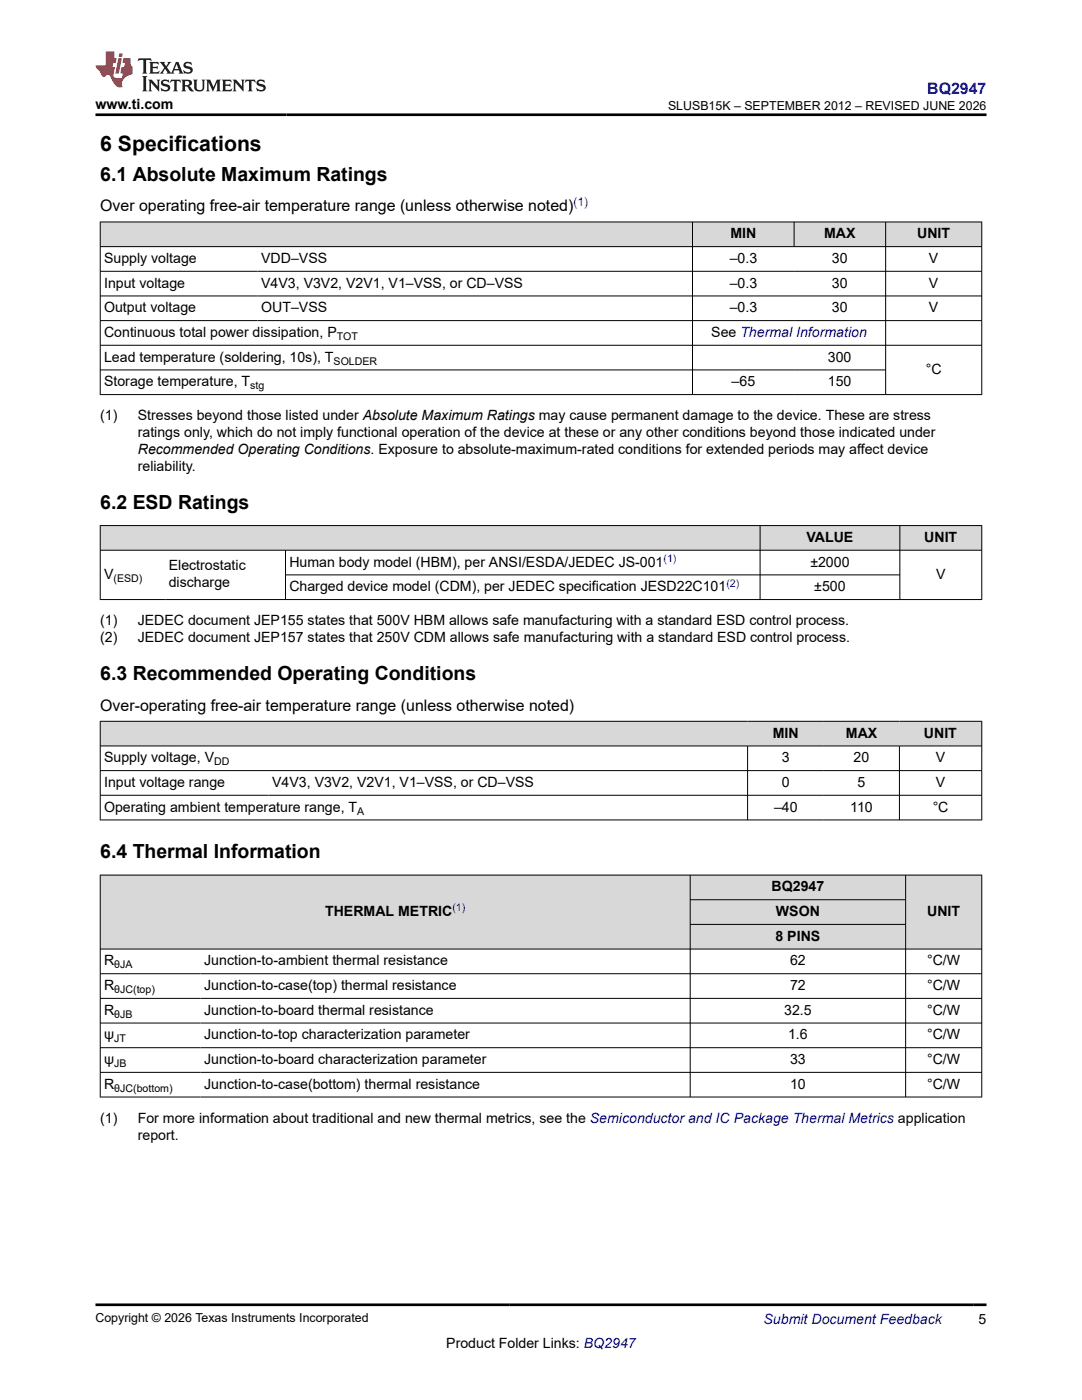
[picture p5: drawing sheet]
<svg xmlns="http://www.w3.org/2000/svg" width="216mm" height="279mm" viewBox="0 0 216 279" stroke-linecap="round" stroke-linejoin="round" font-family="sans-serif">
<defs><g id="words">
<text font-size="4.2" x="20" y="30.2">6 Specifications</text>
<g font-size="3.9">
<text x="20" y="36">6.1 Absolute Maximum Ratings</text>
<text x="20" y="101.6">6.2 ESD Ratings</text>
<text x="20" y="135.7">6.3 Recommended Operating Conditions</text>
<text x="20" y="171.3">6.4 Thermal Information</text>
</g>
<text font-size="3.2" fill="#00f" x="185" y="18.7">BQ2947</text>
<g font-size="3.2">
<text x="20" y="42.2">Over operating free-air temperature range (unless otherwise noted)</text>
<text x="20" y="141.8">Over-operating free-air temperature range (unless otherwise noted)</text>
</g>
<g font-size="2.8">
<text x="19" y="21.8">www.ti.com</text>
<text x="145.7" y="47.6">MIN</text>
<text x="164.5" y="47.6">MAX</text>
<text x="183" y="47.6">UNIT</text>
<text x="20.8" y="52.5">Supply voltage</text>
<text x="52.1" y="52.5">VDD–VSS</text>
<text x="145.6" y="52.5">–0.3</text>
<text x="166" y="52.5">30</text>
<text x="185.4" y="52.5">V</text>
<text x="20.8" y="57.4">Input voltage</text>
<text x="52.1" y="57.4">V4V3, V3V2, V2V1, V1–VSS, or CD–VSS</text>
<text x="145.6" y="57.4">–0.3</text>
<text x="166" y="57.4">30</text>
<text x="185.4" y="57.4">V</text>
<text x="20.8" y="62.3">Output voltage</text>
<text x="52.1" y="62.3">OUT–VSS</text>
<text x="145.6" y="62.3">–0.3</text>
<text x="166" y="62.3">30</text>
<text x="185.4" y="62.3">V</text>
<text x="20.8" y="67.3">Continuous total power dissipation, P</text>
<text x="141.9" y="67.3">See Thermal Information</text>
<text x="20.8" y="72.2">Lead temperature (soldering, 10s), T</text>
<text x="20.8" y="77.1">Storage temperature, T</text>
<text x="146" y="77.1">–65</text>
<text x="165.2" y="72.2">300</text>
<text x="165.2" y="77.1">150</text>
<text x="184.7" y="74.6">°C</text>
<text x="20" y="83.9">(1)</text>
<text x="27.5" y="83.9">Stresses beyond those listed under Absolute Maximum Ratings may cause permanent damage to the device. These are stress</text>
<text x="27.5" y="87.3">ratings only, which do not imply functional operation of the device at these or any other conditions beyond those indicated under</text>
<text x="27.5" y="90.7">Recommended Operating Conditions. Exposure to absolute-maximum-rated conditions for extended periods may affect device</text>
<text x="27.5" y="94.1">reliability.</text>
<text x="33.7" y="113.9">Electrostatic</text>
<text x="57.7" y="113.1">Human body model (HBM), per ANSI/ESDA/JEDEC JS-001</text>
<text x="160.9" y="108.2">VALUE</text>
<text x="161.7" y="113.1">±2000</text>
<text x="184.4" y="108.2">UNIT</text>
<text x="20.8" y="115.5">V</text>
<text x="33.7" y="117.2">discharge</text>
<text x="57.7" y="118">Charged device model (CDM), per JEDEC specification JESD22C101</text>
<text x="162.5" y="118">±500</text>
<text x="186.8" y="115.5">V</text>
<text x="20" y="124.8">(1)</text>
<text x="27.5" y="124.8">JEDEC document JEP155 states that 500V HBM allows safe manufacturing with a standard ESD control process.</text>
<text x="20" y="128.2">(2)</text>
<text x="27.5" y="128.2">JEDEC document JEP157 states that 250V CDM allows safe manufacturing with a standard ESD control process.</text>
<text x="154.2" y="147.2">MIN</text>
<text x="168.8" y="147.2">MAX</text>
<text x="184.4" y="147.2">UNIT</text>
<text x="20.8" y="152.1">Supply voltage, V</text>
<text x="156" y="152.1">3</text>
<text x="170.3" y="152.1">20</text>
<text x="186.7" y="152.1">V</text>
<text x="20.8" y="157.1">Input voltage range</text>
<text x="20.8" y="162">Operating ambient temperature range, T</text>
<text x="54.3" y="157.1">V4V3, V3V2, V2V1, V1–VSS, or CD–VSS</text>
<text x="154.5" y="162">–40</text>
<text x="156" y="157.1">0</text>
<text x="169.7" y="162">110</text>
<text x="171.1" y="157.1">5</text>
<text x="186.1" y="162">°C</text>
<text x="186.7" y="157.1">V</text>
<text x="154" y="177.9">BQ2947</text>
<text x="64.9" y="182.8">THERMAL METRIC</text>
<text x="154.8" y="182.8">WSON</text>
<text x="185" y="182.8">UNIT</text>
<text x="154.7" y="187.8">8 PINS</text>
<text x="20.8" y="192.7">R</text>
<text x="20.8" y="197.6">R</text>
<text x="40.8" y="192.7">Junction-to-ambient thermal resistance</text>
<text x="40.8" y="197.6">Junction-to-case(top) thermal resistance</text>
<text x="157.6" y="192.7">62</text>
<text x="157.6" y="197.6">72</text>
<text x="185" y="192.7">°C/W</text>
<text x="185" y="197.6">°C/W</text>
<text x="20.8" y="202.5">R</text>
<text x="40.8" y="202.5">Junction-to-board thermal resistance</text>
<text x="156.5" y="202.5">32.5</text>
<text x="185" y="202.5">°C/W</text>
<text x="20.8" y="207.4">ψ</text>
<text x="40.8" y="207.4">Junction-to-top characterization parameter</text>
<text x="157.3" y="207.4">1.6</text>
<text x="185" y="207.4">°C/W</text>
<text x="20.8" y="212.4">ψ</text>
<text x="40.8" y="212.4">Junction-to-board characterization parameter</text>
<text x="157.6" y="212.4">33</text>
<text x="185" y="212.4">°C/W</text>
<text x="20.8" y="217.3">R</text>
<text x="40.8" y="217.3">Junction-to-case(bottom) thermal resistance</text>
<text x="157.6" y="217.3">10</text>
<text x="185" y="217.3">°C/W</text>
<text x="20" y="224.1">(1)</text>
<text x="27.5" y="227.5">report.</text>
<text x="27.5" y="224.1">For more information about traditional and new thermal metrics, see the Semiconductor and IC Package Thermal Metrics application</text>
<text x="89" y="269">Product Folder Links: BQ2947</text>
<text x="195.3" y="264.2">5</text>
</g>
<text font-size="2.8" fill="#00f" x="152.4" y="264.2">Submit Document Feedback</text>
<g font-size="2.5">
<text x="133.3" y="21.9">SLUSB15K – SEPTEMBER 2012 – REVISED JUNE 2026</text>
<text x="19" y="263.9">Copyright © 2026 Texas Instruments Incorporated</text>
</g>
<text font-size="2.4" fill="#00f" x="114.4" y="41.1">(1)</text>
<g font-size="2.1">
<text x="67.2" y="67.8">TOT</text>
<text x="49.9" y="77.7">stg</text>
<text x="66.6" y="72.7">SOLDER</text>
<text x="22.6" y="116.1">(ESD)</text>
<text x="42.7" y="152.7">DD</text>
<text x="71.3" y="162.6">A</text>
<text x="22.8" y="193.2">θJA</text>
<text x="22.8" y="198.2">θJC(top)</text>
<text x="22.8" y="203.1">θJB</text>
<text x="22.8" y="208">JT</text>
<text x="22.8" y="212.9">JB</text>
<text x="22.8" y="217.9">θJC(bottom)</text>
</g>
<g font-size="2.1" fill="#00f">
<text x="132.4" y="112.1">(1)</text>
<text x="144.9" y="117.1">(2)</text>
<text x="90.3" y="181.9">(1)</text>
</g>
</g></defs>
<g fill="#d8d8d8">
<path d="M20 44.3h175.9v4.9h-175.9z" fill-rule="evenodd"/>
<path d="M20.1 44.4h118v4.8h-118z" fill-rule="evenodd"/>
<path d="M138.2 44.4h20.2v4.8h-20.2z" fill-rule="evenodd"/>
<path d="M158.5 44.4h18.2v4.8h-18.2z" fill-rule="evenodd"/>
<path d="M176.8 44.4h19v4.8h-19z" fill-rule="evenodd"/>
</g>
<g fill="none" stroke="#000" stroke-width=".2">
<path d="M19.9 44.3h176.1M19.9 49.2h176.1M19.9 54.1h176.1M19.9 59.1h176.1M20 44.2v34.6M138.2 44.2v34.6M158.5 44.2v5.1M176.7 44.2v34.6M195.9 44.2v34.6M19.9 64h176.1M19.9 68.9h176.1M19.9 73.8h156.9"/>
<path d="M196 78.7h-176.1"/>
</g>
<g fill="#d8d8d8">
<path d="M20 104.9h175.9v4.9h-175.9z" fill-rule="evenodd"/>
<path d="M20.1 105h131.5v4.7h-131.5z" fill-rule="evenodd"/>
<path d="M151.7 105h27.8v4.7h-27.8z" fill-rule="evenodd"/>
<path d="M179.6 105h16.2v4.7h-16.2z" fill-rule="evenodd"/>
</g>
<path d="M19.9 104.9h176.1M19.9 109.8h176.1M19.9 119.7h176.1M20 104.8v14.9M57 109.8v9.9M57 114.7h122.6M151.7 104.8v14.9M179.6 104.8v14.9M195.9 104.8v14.9" fill="none" stroke="#000" stroke-width=".2"/>
<g fill="#d8d8d8">
<path d="M20 144h175.9v4.9h-175.9z" fill-rule="evenodd"/>
<path d="M20.1 144h129.1v4.8h-129.1z" fill-rule="evenodd"/>
<path d="M149.2 144h15.2v4.8h-15.2z" fill-rule="evenodd"/>
<path d="M164.4 144h15.1v4.8h-15.1z" fill-rule="evenodd"/>
<path d="M179.5 144h16.3v4.8h-16.3z" fill-rule="evenodd"/>
</g>
<path d="M19.9 144h176.1M19.9 148.9h176.1M19.9 153.8h176.1M19.9 158.7h176.1M20 143.9v19.8M149.2 148.9v14.8M179.5 148.9v14.8M195.9 143.9v19.8M19.9 163.6h176.1" fill="none" stroke="#000" stroke-width=".2"/>
<g fill="#d8d8d8">
<path d="M20 174.6h175.9v5h-175.9z" fill-rule="evenodd"/>
<path d="M20.1 174.7h117.6v14.6h-117.6z" fill-rule="evenodd"/>
<path d="M137.8 174.7h42.8v4.8h-42.8z" fill-rule="evenodd"/>
<path d="M180.8 174.7h15v14.6h-15z" fill-rule="evenodd"/>
<path d="M137.8 179.6h42.8v4.8h-42.8z" fill-rule="evenodd"/>
<path d="M137.8 184.5h42.8v4.8h-42.8z" fill-rule="evenodd"/>
</g>
<g fill="none" stroke="#000" stroke-width=".2">
<path d="M19.9 174.6h176.1M20 174.6v44.4M137.7 174.6v44.4M137.7 179.6h43.1M180.7 174.6v44.4M195.9 174.6v44.4M19.9 189.4h176.1M19.9 194.3h176.1M19.9 199.2h176.1M137.7 184.5h43.1M19.9 204.2h176.1M19.9 209.1h176.1"/>
<path d="M19.9 214h176.1M19.9 218.9h176.1"/>
</g>
<path d="M27.7 11.6l-.2 .6 .5-.2h.6v.1v2.2l-.2 .4h1l-.2-.4v-2.2v-.1h.5l.5 .2-.1-.6zM29.8 12.4l.2 .3v1.6l-.2 .4h1.9l.1-.6a1.08 1.08 0 0 1-1.3 .2v-.7h.6l.4 .2v-.7l-.4 .2h-.6v-.5l.2-.2a1 1 0 0 1 1 .3l-.1-.5zM31.8 12.4l1 1.1-1 1.2h.9l-.2-.2 .4-.8 .5 .8-.2 .2h1.6l-.2-.2 .1-.5h1l.1 .5-.1 .2h.9l-.2-.4-.8-1.9h-.5l-1 2.1-.8-1.1 .9-1h-.8l.2 .2-.5 .6-.3-.6 .1-.2zM35.2 12.8l.4 1h-.8zM36.8 12.5a.65 .65 0 0 0-.2 .7 .65 .65 0 0 0 .6 .5l.7 .1 .1 .3a.79 .79 0 0 1-.7 .4 .79 .79 0 0 1-.7-.5l.1 .7 .2-.1a.93 .93 0 0 0 1.1 0 .93 .93 0 0 0 .4-.9 1.46 1.46 0 0 0-1.2-.6l-.1-.3a1.09 1.09 0 0 1 1.2 .2l-.2-.6-.1 .1-.6-.2zM28.4 15.2l.2 .4v2.2l-.2 .4h1l-.2-.4v-2.2l.2-.4zM29.6 15.9l.2 .4v1.5l-.2 .4h.8l-.3-.4v-1.3l1.7 1.8v-2l.2-.4h-.8l.2 .2 .1 1.1-1.2-1.3zM32.3 16a.65 .65 0 0 0-.2 .8 .65 .65 0 0 0 .7 .4l.6 .2 .1 .2a.79 .79 0 0 1-.7 .4 .79 .79 0 0 1-.7-.5l.1 .7 .2-.1a.93 .93 0 0 0 1.1 .1 .93 .93 0 0 0 .4-1 1.46 1.46 0 0 0-1.2-.5l-.1-.4a1.09 1.09 0 0 1 1.2 .2l-.2-.6-.1 .1-.6-.1zM34.1 15.9l-.1 .6a.63 .63 0 0 1 .7-.3l.1 1.6-.3 .4h1l-.2-.4v-1.6a.66 .66 0 0 1 .8 .3l-.1-.6zM36.2 15.9l.2 .4v1.5l-.2 .4h.9l-.2-.2v-.7h.5l.1 .2a.79 .79 0 0 0 1.2 .6l-1-.9a.61 .61 0 0 0 .6-.6 .61 .61 0 0 0-.5-.7zM36.9 16.2h.2a.47 .47 0 0 1 .5 .1 .47 .47 0 0 1 .1 .5l-.2 .1-.6 .1zM38.5 15.9l.2 .2a2.27 2.27 0 0 0 .4 2 1.04 1.04 0 0 0 1.7-.7v-1.3l.2-.2h-.8l.2 .4v1.1a.6 .6 0 0 1-.6 .6 .6 .6 0 0 1-.6-.6v-1.1l.3-.4zM41.1 15.9l.2 .4v1.5l-.2 .4h.7l-.2-.4v-1.4l.9 1.9 .8-1.9v1.4l-.2 .4h1l-.3-.4v-1.5l.3-.4h-.8l-.7 1.5-.7-1.5zM44.3 15.9l.2 .4v1.5l-.2 .4h1.9l.1-.6a1.09 1.09 0 0 1-1.3 .2v-.7h.6l.4 .2v-.6l-.4 .2h-.6v-.6l.2-.1a1.01 1.01 0 0 1 1 .3l-.1-.6zM46.4 15.9l.3 .4v1.5l-.3 .4h.8l-.2-.4v-1.3l1.6 1.8v-2l.2-.4h-.7l.2 .2v1.1l-1.2-1.3zM49 15.9l-.1 .6a.63 .63 0 0 1 .8-.3v1.6l-.3 .4h1l-.2-.4v-1.6a.66 .66 0 0 1 .8 .3l-.1-.6zM51.4 16a.65 .65 0 0 0-.2 .8 .65 .65 0 0 0 .6 .4l.6 .2 .2 .2a.79 .79 0 0 1-.8 .4 .79 .79 0 0 1-.6-.5l.1 .7 .2-.1a.93 .93 0 0 0 1 .1 .93 .93 0 0 0 .5-1 1.46 1.46 0 0 0-1.3-.5l-.1-.4a1.09 1.09 0 0 1 1.3 .2l-.2-.6-.2 .1-.5-.1z" fill="#231f20"/>
<path d="M21.1 10.3v2.7h-2.1l.1 .4 .9 1a.95 .95 0 0 0 .9 .9 .59 .59 0 0 1 .6-.4 .59 .59 0 0 1 .5 .3l.4 .8a1.59 1.59 0 0 0 2.1 1.4 1.61 1.61 0 0 1 1-2.3l1-.3-.1-1.5a1.59 1.59 0 0 1-.4-1.7h-1.4l-.2 .9h.5l-.1 .9h-.5l-.2 .9v.3l.4 .1-.2 .9h-.6a.73 .73 0 0 1-1.1-.7l.3-1.5h-.5l.2-.9h.5l.2-.9h-.5v-1.3zM23.6 11.6l-.6 3.1h.7l.6-3.1zM23.8 10.7l-.1 .6h.7l.1-.6z" fill="#ed1c24"/>
<path d="M19 22.9h177.8M19 260.4h177.8" fill="none" stroke="#000" stroke-width=".53"/>
<use href="#words"/>
</svg>
